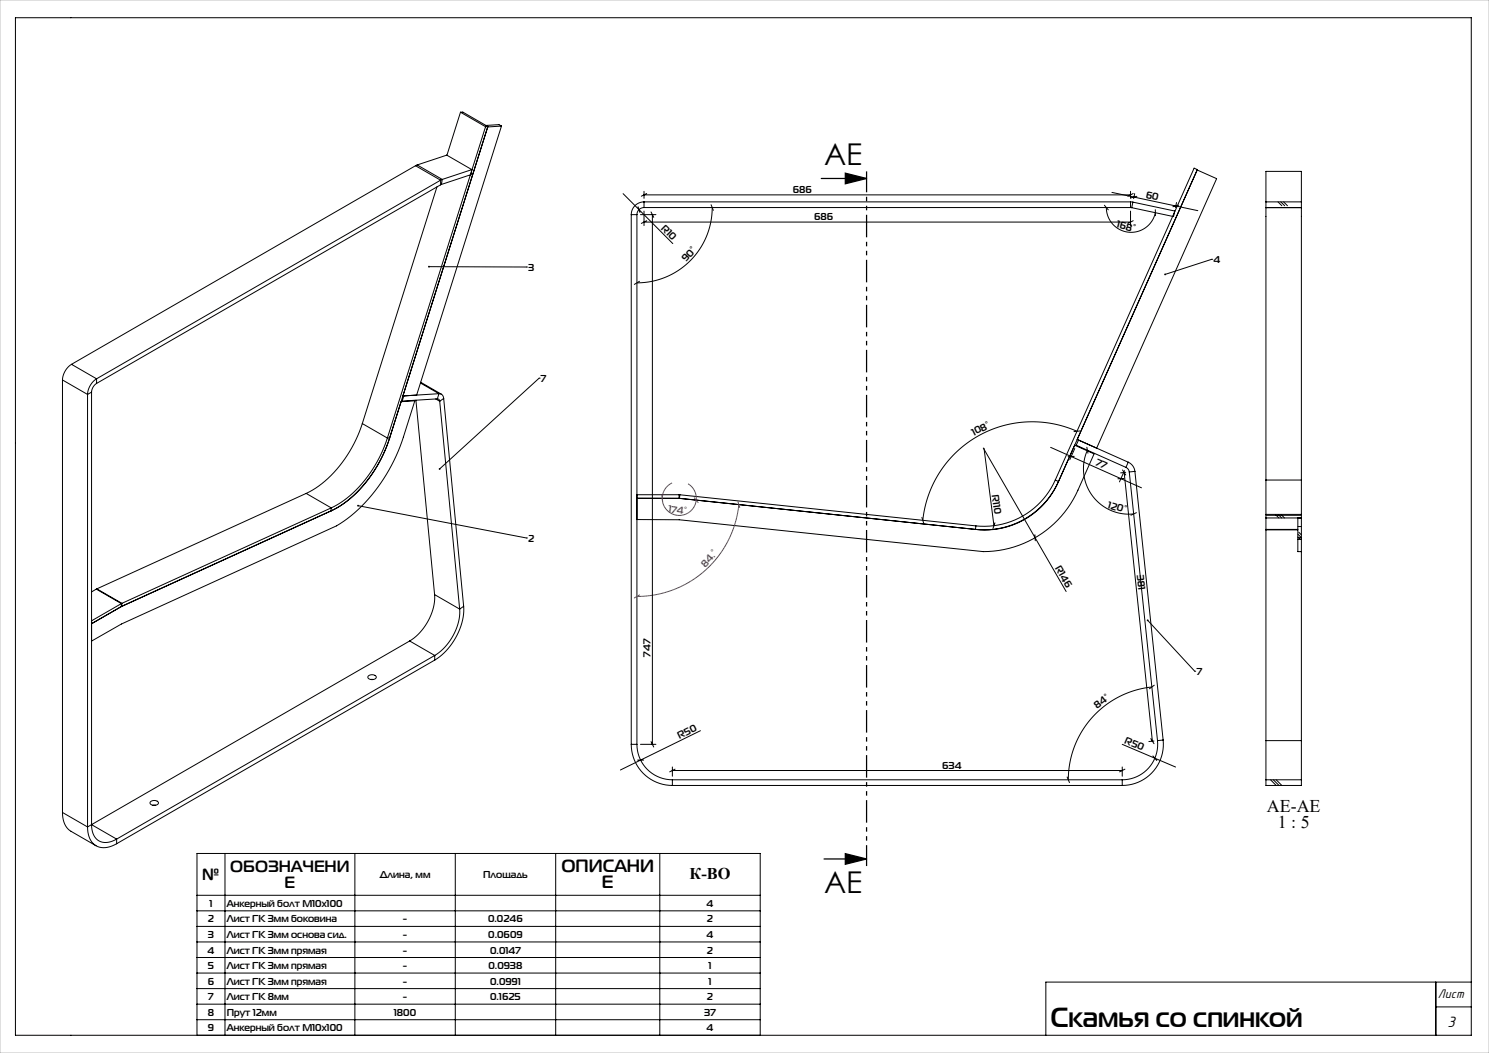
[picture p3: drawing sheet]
<svg xmlns="http://www.w3.org/2000/svg" width="420mm" height="297mm" viewBox="0 0 420 297" stroke-linecap="round" stroke-linejoin="round" font-family="sans-serif">
<defs><g id="words">
<g font-size="8.5">
<text x="232.4" y="46.5">AE</text>
<text x="232.4" y="251.9">AE</text>
</g>
<text font-size="7.8" x="296.3" y="289.5">Скамья со спинкой</text>
<g font-size="5">
<text x="357.4" y="229">AE-AE</text>
<text x="360.4" y="233.6">1 : 5</text>
<text x="158.4" y="245.9">ОПИСАНИ</text>
<text x="169.8" y="250.4">Е</text>
</g>
<g font-size="4.6">
<text x="65" y="245.9">ОБОЗНАЧЕНИ</text>
<text x="57.1" y="248.2">№</text>
<text x="80.3" y="250.5">Е</text>
<text x="194.5" y="247.8">К-ВО</text>
</g>
<text font-size="4.4" x="408.3" y="289.8">3</text>
<text font-size="3.7" x="405.6" y="281.4">Лист</text>
<g font-size="2.8">
<text x="223.6" y="54.4">686</text>
<text x="323.1" y="55.7" transform="rotate(12 323.1 55.7)">60</text>
<text x="186.4" y="64.5" transform="rotate(45 186.4 64.5)">R10</text>
<text x="229.6" y="62.1">686</text>
<text x="314.8" y="64.1" transform="rotate(14 314.8 64.1)">168°</text>
<text x="149" y="76.4">3</text>
<text x="193.6" y="74" transform="rotate(-48 193.6 74)">90°</text>
<text x="342.3" y="74.3">4</text>
<text x="152.6" y="107.8">7</text>
<text x="274.7" y="122.9" transform="rotate(-26 274.7 122.9)">108°</text>
<text x="308.9" y="131.2" transform="rotate(24 308.9 131.2)">77</text>
<text x="279.8" y="139.7" transform="rotate(83 279.8 139.7)">R110</text>
<text x="312.3" y="143.2" transform="rotate(17 312.3 143.2)">120°</text>
<text x="149" y="152.9">2</text>
<text x="297.5" y="160.2" transform="rotate(60 297.5 160.2)">R146</text>
<text x="320.7" y="162.1" transform="rotate(84 320.7 162.1)">381</text>
<text x="183.5" y="185.2" transform="rotate(-90 183.5 185.2)">747</text>
<text x="337.5" y="190.5">7</text>
<text x="309.5" y="200" transform="rotate(-37 309.5 200)">84°</text>
<text x="191.7" y="208.4" transform="rotate(-26 191.7 208.4)">R50</text>
<text x="317" y="209.5" transform="rotate(23 317 209.5)">R50</text>
<text x="265.8" y="216.8">634</text>
<text x="107.1" y="247.7">Длина, мм</text>
<text x="136.3" y="247.7">Площадь</text>
<text x="59.1" y="255.8">1</text>
<text x="64" y="255.8">Анкерный болт М10х100</text>
<text x="199.3" y="255.8">4</text>
<text x="58.6" y="260.2">2</text>
<text x="64" y="260.2">Лист ГК 3мм боковина</text>
<text x="113.6" y="260.2">-</text>
<text x="137.7" y="260.2">0.0246</text>
<text x="199.4" y="260.2">2</text>
<text x="58.5" y="268.9">4</text>
<text x="58.6" y="264.6">3</text>
<text x="64" y="268.9">Лист ГК 3мм прямая</text>
<text x="64" y="264.6">Лист ГК 3мм основа сид.</text>
<text x="113.6" y="268.9">-</text>
<text x="113.6" y="264.6">-</text>
<text x="137.7" y="264.6">0.0609</text>
<text x="138.3" y="268.9">0.0147</text>
<text x="199.3" y="264.6">4</text>
<text x="199.4" y="268.9">2</text>
<text x="58.6" y="273.3">5</text>
<text x="64" y="273.3">Лист ГК 3мм прямая</text>
<text x="113.6" y="273.3">-</text>
<text x="137.8" y="273.3">0.0938</text>
<text x="199.8" y="273.3">1</text>
<text x="58.6" y="277.7">6</text>
<text x="64" y="277.7">Лист ГК 3мм прямая</text>
<text x="113.6" y="277.7">-</text>
<text x="138.3" y="277.7">0.0991</text>
<text x="199.8" y="277.7">1</text>
<text x="58.6" y="286.5">8</text>
<text x="58.8" y="282.1">7</text>
<text x="64" y="282.1">Лист ГК 8мм</text>
<text x="64" y="286.5">Прут 12мм</text>
<text x="111.1" y="286.5">1800</text>
<text x="113.6" y="282.1">-</text>
<text x="138.2" y="282.1">0.1625</text>
<text x="198.6" y="286.5">37</text>
<text x="199.4" y="282.1">2</text>
<text x="58.6" y="290.9">9</text>
<text x="64" y="290.9">Анкерный болт М10х100</text>
<text x="199.3" y="290.9">4</text>
</g>
<g font-size="2.8" fill="#a0006e">
<text x="188.4" y="144.4" transform="rotate(7 188.4 144.4)">174°</text>
<text x="199" y="160.3" transform="rotate(-48 199 160.3)">84.°</text>
</g>
</g></defs>
<g fill="none" stroke="#000" stroke-width=".28">
<path d="M4.4 5h410.6v287h-410.6zM129.9 31.7l7.1 4M129.9 31.7l-3.8 12.1M129.9 31.7l.6-.1 7.1 4.1M137 35.7l-27.7 87.9M137.1 35.4l3.6-.2 .7 .4M137.6 35.7l-27.7 87.8M137.6 35.7h-.6M141.4 35.6l-3.8 .2M141.4 35.6l-23.9 75.8M117.2 46.7l-97 56.1M117.2 46.7l7.1 4.1"/>
<path d="M117.7 46.5l-.5 .2M117.7 46.5l7 4.1M117.7 46.5l8.3-2.7 7.1 4M123.2 52.7l-21 66.8M124.3 52.1l-97.1 56M124.3 50.8l-97.1 56M124.3 50.8v1.3M124.5 52l-.2 .1M124.7 50.6l-.4 .2M124.7 50.6l-.2 1.4M133.1 47.8l-8.4 2.8M133.1 47.8l-.2 1.5-8.4 2.7"/>
<path d="M175.8 54.6l14 14.1M180 58.3l.5 1.6M181.7 58.5a2 2 0 0 0-2 2M181.7 56.9a3.6 3.6 0 0 0-3.6 3.6M181.7 54v1.9M181.7 56.9v1.6M181.7 59.5v4.1M181.7 56.9h137.2M181.7 58.5h137.2M181.7 55h137.2M182.4 54.6l-1.5 .7M183.6 59.8l.8 1.5"/>
<path d="M200.6 57.7l.6 1.6M200.9 58.5a21.2 21.2 0 0 1-21.2 21.3M311.5 57.9l1.1 1.3M312.1 58.5a7 7 0 0 0 6.2 7 7 7 0 0 0 7.6-5.5M313.6 54.3l24.3 5.1M318.9 58.5l.3 .1M318.9 56.9l.7 .1M318.9 54v1.9M318.9 56.9v1.6M318.9 59.5v4.1M319.6 57l11.8 2.5-.4 1.6-11.8-2.5M319.6 57l-.4 1.6"/>
<path d="M319.6 54.6l-1.5 .7M320.1 54.6l-.3 1.4M320.7 55.4l-1.7 .4M325.9 59.1v1.7M331.9 57.1l-.3 1.4M332.5 57.9l-1.7 .4M357.1 58.5l10 .1zM357.1 56.9h10M360.5 56.9l1.1 1.1M361.3 56.9l1.1 1.1M362.1 56.9l1.1 1.1M121 75.2l27.5 .1"/>
<path d="M148.5 75.3h.1M178.1 60.5v149.4M178.1 60.5h1.6M179.7 60.5v149.4M180.4 79.3l-1.5 .9M180.7 60.5h4.3M181.7 62.6h137.2M182.4 62.3l-1.5 .7M184 60.5v149.4M319.6 62.3l-1.5 .7M341.8 73.1h.1M341.8 73.1l-13.2 4.3"/>
<path d="M17.6 107.2l7.1 4.1M17.6 107.2v122M20.2 102.8a5.6 5.6 0 0 0-2.6 4.4M20.2 102.8l7 4M24.7 111.3v121.9M25.8 110.6v122M25.8 110.6l-1.1 .7M27.2 106.8a5.6 5.6 0 0 0-2.5 4.5M27.2 108.1a3.1 3.1 0 0 0-1.4 2.5M27.2 106.8v1.3M102.2 119.5a34.1 34.1 0 0 1-15 19.2l-.8 .5M102.2 119.5l7.1 4.1"/>
<path d="M113.2 113l.2 .1M113.9 111.7l-.5 1.4M116.8 112.9l.2 .2M117 113.1l-3.2 10.2a46 46 0 0 1-18.9 25l-60.6 27.7-8.5 4.8M117 113.1l-3.9 .2M117.3 112.9l5.3 54.8M118.6 108l5.2 3M118.7 107.8l5.8 3.4M122.9 112.5l1.1 .7M123.4 112.5l.4 .2 .2 .5M123.4 112.5l-10 .6M123.8 111a1.27 1.27 0 0 1 1.3 1.4"/>
<path d="M123.8 111l-10.2 .7M123.8 111l-.4 1.5M124 113.2l5.7 58.6M125.1 112.4l-1.1 .8M125.1 112.4l5.7 58.6M152.1 106.7h.1M152.1 106.7l-28.1 25.6M86.4 139.2l-59.1 26.9M86.4 139.2l7 4.1M109.3 123.6a34.1 34.1 0 0 1-15 19.2l-.9 .5M109.9 123.5a34.8 34.8 0 0 1-15.7 20.2l-.8 .4M109.9 123.5a35.7 35.7 0 0 1-15.6 20.2l-.9 .4"/>
<path d="M109.9 123.5l-.6 .1M179.7 139.5h11.8M191.5 139.5l.3 .1M191.5 139.5v1M191.8 139.6l-.3 .9M191.8 139.6l83.5 8.7M277.4 126.4l23.3 40.4M277.6 126.4l2.8 21.9M296.3 126.2l25.7 11.4M297.7 135.4a22 22 0 0 1-22.4 12.9M297.7 135.4l.9 .4M297.7 135.4l39.1-88 .9 .4-39.1 88"/>
<path d="M298.6 135.8a22.6 22.6 0 0 1-23.4 13.5M298.6 135.8l4.5-10.2 5.5 2.4-4.5 10.2a29.2 29.2 0 0 1-26.7 17.4l-85.8-9-11.9-.1M298.6 135.8a23 23 0 0 1-23.4 13.5M303 128.7l-1.7 .1M303.2 126.5l-1.5 3.2M303.8 121.6a31 31 0 0 0-43.5 25.2M304.2 124.1l-.6 1.5 14 6.2M304.6 121.6l-1.7 .1M306.6 126.1l.3 1.7M306.7 127a12.8 12.8 0 0 0 13.1 18M309.3 126.4l33.9-76-5.5-2.5-33.9 76.1 14.4 6.4M316.6 132.6l.9 1.4"/>
<path d="M317 135h-1.7M317.1 133.3l8 75.7M317.2 132.7l-1.4 3.2M317.5 133.2l-1.4 .2M317.6 131.8a1.6 1.6 0 0 1 .9 1.3M318.2 130.4a3.2 3.2 0 0 1 1.9 2.6M318.2 130.4l-.6 1.4M318.5 133.1l8 75.8M320.1 133l-1.6 .1M320.1 133l8 75.7M357.1 135.4v9.7M357.1 135.4v-87.1h10v87.1"/>
<path d="M357.1 135.4h10M367.1 135.4v9.7M93.4 144.1l-59.1 27M93.4 144.1l-59.1 26.9M93.4 143.3l-59 26.9M93.4 143.3v.8M101 142.6l47.5 9.1M148.5 151.7h.1M191.5 140.5h-11.8l11.9 .1 83.6 8.7M260 145.9l.5 1.7M275.3 148.3l-.1 1M280.6 147.5l-.5 1.6"/>
<path d="M291.9 150.8l.1 1.7M320.5 144.6l-1.5 .7M357.1 149.3v.1M357.1 145.3h10M357.1 149.4h9M357.1 146.1h10M357.1 145.1h10M357.1 145.1v4.2M357.1 149.4v59.5M357.1 149.3h9M359.7 145.1l1 1M360.5 145.1l1 1"/>
<path d="M361.3 145.1l1 1M366.1 151.4l.7 .7M366.1 150.6l1 1M366.1 148.5h1M366.1 151.7h1M366.1 152.1h1M366.1 146.1v9.5h1M366.3 150.1l.8 .8M367.1 145.1v63.8M27.2 166.2l-1.4 .7M27.2 166.2l7 4M27.3 166.1l-.1 .1"/>
<path d="M27.3 166.1l7.1 4.1M34.2 170.2l-8.4 4.9M34.2 170.2v.9M34.3 171.1h.1M34.3 171.1l-8.5 4.8M34.3 171l-.1 .1M34.4 170.2h-.2M34.4 170.2l-.1 .8M122.6 167.7a15.4 15.4 0 0 1-7 13.1M122.6 167.7l7.1 4.1M129.7 171.8a15.4 15.4 0 0 1-7.1 13.1M130.8 171a17.8 17.8 0 0 1-8.2 15.2"/>
<path d="M130.8 171l-1.1 .8M323.7 175l13.3 14.3M104 190.6a1.34 1.34 0 0 1 2.1 .5 1.4 1.4 0 0 1-2.3-.2zM104.5 191.7h.8M115.6 180.8l-89.8 51.8M115.6 180.8l7 4.1M122.6 184.9l-89.7 51.8M122.6 184.9v1.3M122.6 186.2l-89.7 51.8M324.9 193.8a26.3 26.3 0 0 0-23.6 26.1M325.6 193.3l-1.4 1M337 189.3h.1"/>
<path d="M178.1 209.9a11.6 11.6 0 0 0 11.6 11.6M178.1 209.9h1.6M179.7 209.9a10 10 0 0 0 10 10M179.8 214.4h1.7M180.7 209.9h4.3M183.6 209.2l.8 1.5M189.7 216.3v2.6M189.7 219.9v1.6M189.7 219.9h126.8M189.7 217.3h126.8M190.4 216.9l-1.5 .8M197.6 206.1l-22.6 11.1"/>
<path d="M301 219.2l.7 1.5M316.5 216.3v2.6M316.5 219.9v1.6M316.5 209.9l15.1 6.4M317.3 216.9l-1.5 .8M324.6 208.3l.9 1.5M325.2 213.2l1.1 1.3M325.5 209l-1.4 .2M326.5 208.9a10 10 0 0 1-10 11M328.1 208.7a11.6 11.6 0 0 1-11.6 12.8M328.1 208.7l-1.6 .2M357.1 208.9v11"/>
<path d="M357.1 219.9h10M357.1 219.9v1.6h10v-1.6M357.1 208.9h10M358.4 220l1.6 1.5M359.2 220l1.6 1.5M360 220l1.6 1.5M367.1 208.9v11M17.6 229.2a5.8 5.8 0 0 0 2.4 5.3l7.1 4.1M17.6 229.2l7.1 4M24.7 233.2a5.2 5.2 0 0 0 3.9 5.9l2.4-.3 1.9-.8M25.8 232.6a4.3 4.3 0 0 0 4.1 5l1.8-.3 1.2-.6M25.8 232.6l-1.1 .6"/>
<path d="M25.8 232.6l7.1 4.1M32.9 236.7v1.3M42.5 226.1a1.34 1.34 0 0 1 2.2 .5 1.4 1.4 0 0 1-2.4-.2zM43.1 227.1h.8M189.7 221.5h126.8M55.6 252.5h158.8M55.6 256.9h158.8M63.5 240.7v51.3M100.1 240.7v51.3M128.4 240.7v51.3M156.7 240.7v51.3M186.1 240.7v51.3"/>
<path d="M55.6 261.3h158.8M55.6 265.7h158.8M55.6 270.1h158.8M55.6 274.5h158.8M55.6 278.8h158.8M405 277v15M415 277h-120v15M55.6 292v-51.3h158.8v51.3M55.6 283.2h158.8M55.6 287.6h158.8M405 284h10"/>
</g>
<path d="M231.7 50.3h12.7M238.4 48.8l6 1.5-6 1.5zM232.4 242.3h12M238.4 240.8l6 1.5-6 1.5z" fill="none" stroke="#000" stroke-width=".35"/>
<path d="M186.7 139.7l.2 1.7M189.6 136.2a4.8 4.8 0 0 0-1.9 7.2 4.8 4.8 0 0 0 7.5 .4 4.8 4.8 0 0 0-1.1-7.3M195.8 140.4l1.1 1.3M208.2 141.5l.5 1.6M208.4 142.3a28.9 28.9 0 0 1-28.7 25.9M180.4 167.8l-1.5 .9" fill="none" stroke="#a0006e" stroke-width=".28"/>
<path d="M244.4 48.3v196" fill="none" stroke="#000" stroke-width=".35" stroke-dasharray="6.3 1.3 1.3 1.3 1.3 1.3" stroke-dashoffset=".5" stroke-linecap="butt"/>
<path d="M0 0h420v297h-420z" fill="none" stroke="#c0c0c0" stroke-width=".28"/>
<g fill="#000">
<path d="M238.4 48.8l6 1.5-6 1.5zM238.4 240.8l6 1.5-6 1.5z"/>
<path d="M123.8 132.1v.3l.2-.1-.2 .1a.25 .25 0 0 0 .4 0 .25 .25 0 0 0 0-.3 .25 .25 0 0 0-.4 0zM100.8 142.5l.2 .1h-.3a.25 .25 0 0 0 .3 .3 .25 .25 0 0 0 .2-.4 .25 .25 0 0 0-.4 0zM120.8 75l-.1 .2h.3h-.3a.25 .25 0 0 0 .4 .3 .25 .25 0 0 0 .1-.4 .25 .25 0 0 0-.4-.1zM328.5 77.2l-.1 .3 .2-.1-.2 .1a.25 .25 0 0 0 .4 .1 .25 .25 0 0 0 .1-.3 .25 .25 0 0 0-.4-.1zM323.5 174.8a.25 .25 0 0 0 .1 .4 .25 .25 0 0 0 .4-.2 .25 .25 0 0 0-.4-.3l.1 .3z"/>
</g>
<use href="#words"/>
</svg>
